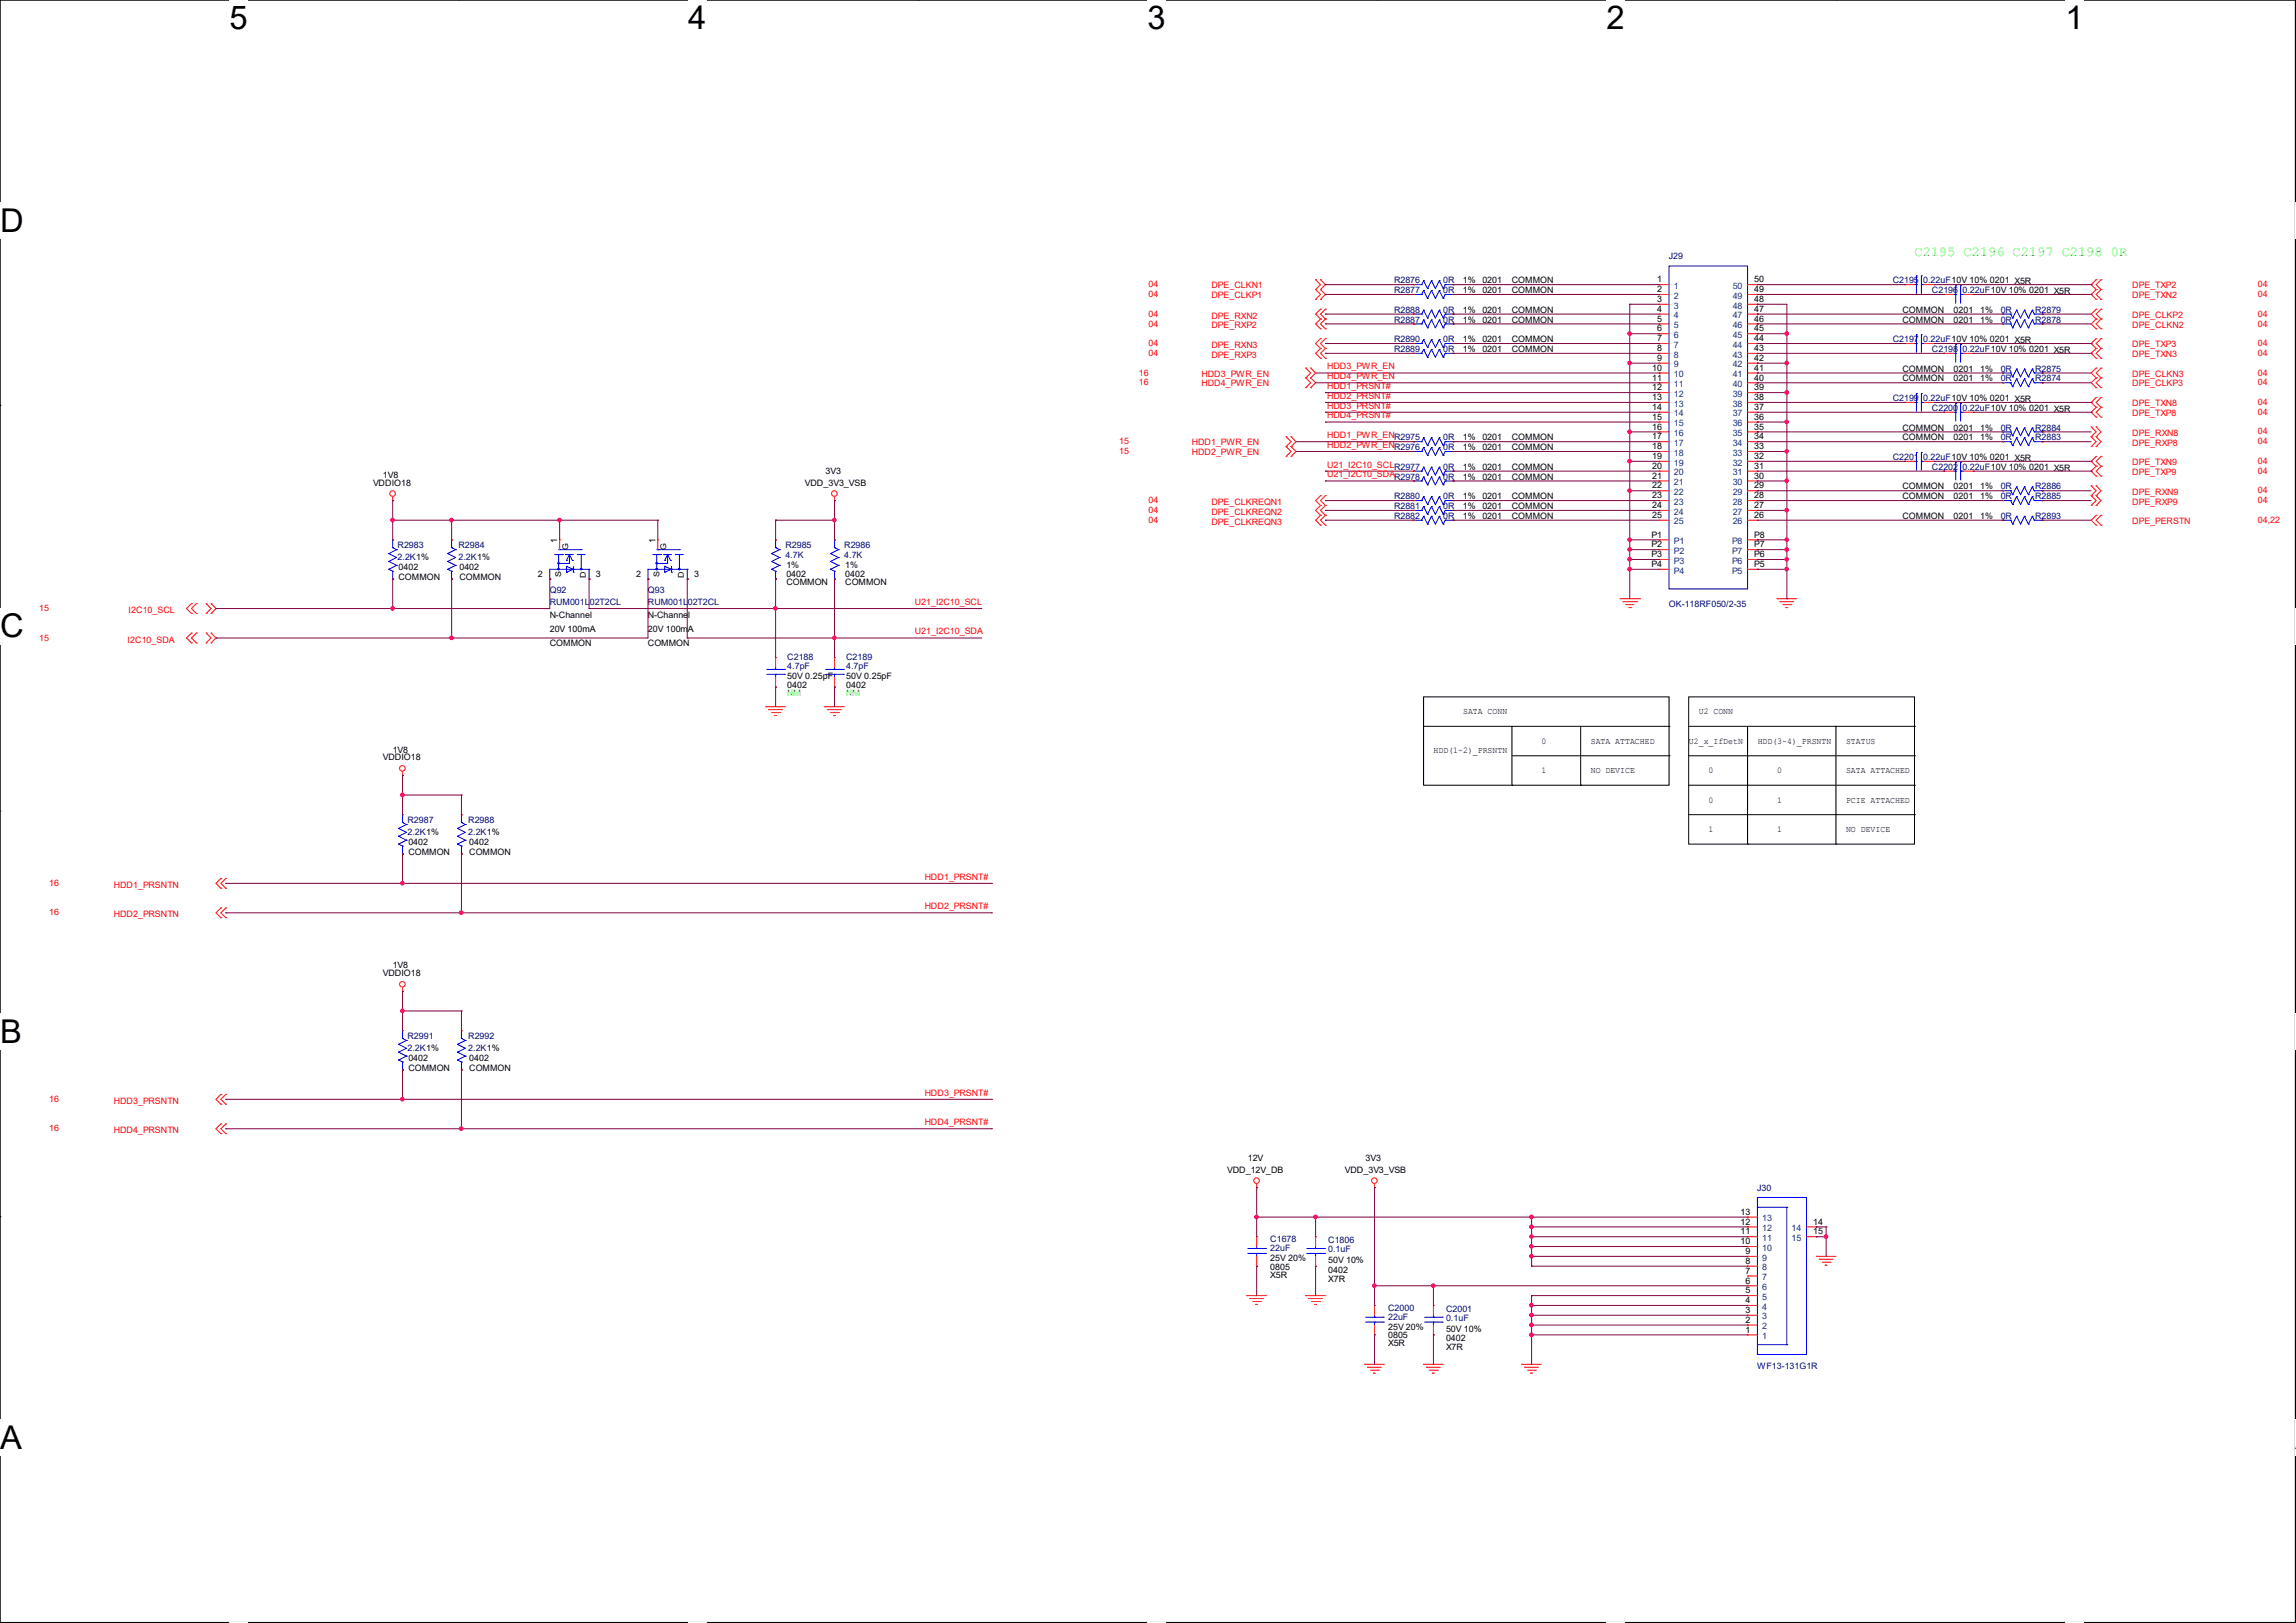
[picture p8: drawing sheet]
<svg xmlns="http://www.w3.org/2000/svg" width="297mm" height="210mm" viewBox="0 0 297 210" stroke-linecap="round" stroke-linejoin="round" font-family="sans-serif">
<defs><g id="words">
<g font-size="4.2">
<text x="29.7" y="3.8">5</text>
<text x="89" y="3.8">4</text>
<text x="148.4" y="3.8">3</text>
<text x="207.8" y="3.8">2</text>
<text x="267.2" y="3.8">1</text>
<text x="0" y="30">D</text>
<text x="0" y="82.5">C</text>
<text x="0" y="135">B</text>
<text x="0" y="187.5">A</text>
<text x="296.9" y="187.5">A</text>
</g>
<text font-size="1.8" fill="#0f0" x="247.6" y="33.1">C2195 C2196 C2197 C2198 0R</text>
<g font-size="1.1" fill="#000080">
<text x="215.9" y="33.5">J29</text>
<text x="180.3" y="40.5">R2888</text>
<text x="180.3" y="41.7">R2887</text>
<text x="180.3" y="36.7">R2876</text>
<text x="180.3" y="37.9">R2877</text>
<text x="186.7" y="40.5">0R</text>
<text x="186.7" y="41.7">0R</text>
<text x="186.7" y="36.7">0R</text>
<text x="186.7" y="37.9">0R</text>
<text x="244.8" y="36.7">C2195</text>
<text x="248.8" y="36.7">0.22uF10V 10% 0201 X5R</text>
<text x="249.9" y="37.9">C2196</text>
<text x="253.8" y="37.9">0.22uF10V 10% 0201 X5R</text>
<text x="258.8" y="40.5">0R</text>
<text x="258.8" y="41.7">0R</text>
<text x="263.2" y="40.5">R2879</text>
<text x="263.2" y="41.7">R2878</text>
<text x="180.3" y="44.3">R2890</text>
<text x="180.3" y="45.6">R2889</text>
<text x="186.7" y="44.3">0R</text>
<text x="186.7" y="45.6">0R</text>
<text x="244.8" y="44.3">C2197</text>
<text x="248.8" y="44.3">0.22uF10V 10% 0201 X5R</text>
<text x="249.9" y="45.6">C2198</text>
<text x="253.8" y="45.6">0.22uF10V 10% 0201 X5R</text>
<text x="244.8" y="51.9">C2199</text>
<text x="248.8" y="51.9">0.22uF10V 10% 0201 X5R</text>
<text x="249.9" y="53.2">C2200</text>
<text x="253.8" y="53.2">0.22uF10V 10% 0201 X5R</text>
<text x="258.8" y="48.1">0R</text>
<text x="258.8" y="49.4">0R</text>
<text x="263.2" y="48.1">R2875</text>
<text x="263.2" y="49.4">R2874</text>
<text x="180.3" y="58.3">R2976</text>
<text x="180.3" y="57">R2975</text>
<text x="186.7" y="58.3">0R</text>
<text x="186.7" y="57">0R</text>
<text x="244.8" y="59.5">C2201</text>
<text x="248.8" y="59.5">0.22uF10V 10% 0201 X5R</text>
<text x="258.8" y="55.7">0R</text>
<text x="258.8" y="57">0R</text>
<text x="263.2" y="55.7">R2884</text>
<text x="263.2" y="57">R2883</text>
<text x="180.3" y="62.1">R2978</text>
<text x="180.3" y="60.8">R2977</text>
<text x="180.3" y="64.6">R2880</text>
<text x="180.3" y="65.9">R2881</text>
<text x="186.7" y="62.1">0R</text>
<text x="186.7" y="60.8">0R</text>
<text x="186.7" y="64.6">0R</text>
<text x="186.7" y="65.9">0R</text>
<text x="249.9" y="60.8">C2202</text>
<text x="253.8" y="60.8">0.22uF10V 10% 0201 X5R</text>
<text x="258.8" y="63.3">0R</text>
<text x="258.8" y="64.6">0R</text>
<text x="263.2" y="63.3">R2886</text>
<text x="263.2" y="64.6">R2885</text>
<text x="51.4" y="71">R2983</text>
<text x="59.3" y="71">R2984</text>
<text x="101.6" y="71">R2985</text>
<text x="109.2" y="71">R2986</text>
<text x="180.3" y="67.1">R2882</text>
<text x="186.7" y="67.1">0R</text>
<text x="258.8" y="67.1">0R</text>
<text x="263.2" y="67.1">R2893</text>
<text x="51.4" y="72.5">2.2K1%</text>
<text x="59.3" y="72.5">2.2K1%</text>
<text x="71.1" y="76.8">Q92</text>
<text x="83.8" y="76.8">Q93</text>
<text x="101.6" y="72.2">4.7K</text>
<text x="109.2" y="72.2">4.7K</text>
<text x="71.1" y="78.3">RUM001L02T2CL</text>
<text x="83.8" y="78.3">RUM001L02T2CL</text>
<text x="215.9" y="78.6">OK-118RF050/2-35</text>
<text x="101.8" y="85.4">C2188</text>
<text x="101.8" y="86.6">4.7pF</text>
<text x="109.5" y="85.4">C2189</text>
<text x="109.5" y="86.6">4.7pF</text>
<text x="52.7" y="106.5">R2987</text>
<text x="60.6" y="106.5">R2988</text>
<text x="52.7" y="108">2.2K1%</text>
<text x="60.6" y="108">2.2K1%</text>
<text x="52.7" y="134.5">R2991</text>
<text x="52.7" y="136">2.2K1%</text>
<text x="60.6" y="134.5">R2992</text>
<text x="60.6" y="136">2.2K1%</text>
<text x="227.3" y="154.1">J30</text>
<text x="164.3" y="160.7">C1678</text>
<text x="164.3" y="161.9">22uF</text>
<text x="171.8" y="160.9">C1806</text>
<text x="171.8" y="162">0.1uF</text>
<text x="179.6" y="169.6">C2000</text>
<text x="179.6" y="170.8">22uF</text>
<text x="187.1" y="169.8">C2001</text>
<text x="187.1" y="170.9">0.1uF</text>
<text x="227.3" y="177.1">WF13-131G1R</text>
</g>
<g font-size="1.1" fill="#f00">
<text x="148.6" y="41">04</text>
<text x="148.6" y="38.4">04</text>
<text x="148.6" y="37.2">04</text>
<text x="156.7" y="41.2">DPE_RXN2</text>
<text x="156.7" y="38.6">DPE_CLKP1</text>
<text x="156.7" y="37.3">DPE_CLKN1</text>
<text x="275.8" y="37.3">DPE_TXP2</text>
<text x="275.8" y="38.6">DPE_TXN2</text>
<text x="275.8" y="41.1">DPE_CLKP2</text>
<text x="292.1" y="37.2">04</text>
<text x="292.1" y="38.4">04</text>
<text x="292.1" y="41">04</text>
<text x="148.6" y="42.2">04</text>
<text x="148.6" y="44.8">04</text>
<text x="148.6" y="46.1">04</text>
<text x="156.7" y="42.5">DPE_RXP2</text>
<text x="156.7" y="45">DPE_RXN3</text>
<text x="156.7" y="46.3">DPE_RXP3</text>
<text x="171.7" y="47.8">HDD3_PWR_EN</text>
<text x="275.8" y="44.9">DPE_TXP3</text>
<text x="275.8" y="46.2">DPE_TXN3</text>
<text x="275.8" y="42.4">DPE_CLKN2</text>
<text x="292.1" y="44.8">04</text>
<text x="292.1" y="46.1">04</text>
<text x="292.1" y="42.2">04</text>
<text x="147.3" y="48.6">16</text>
<text x="147.3" y="49.9">16</text>
<text x="155.4" y="48.7">HDD3_PWR_EN</text>
<text x="155.4" y="50">HDD4_PWR_EN</text>
<text x="171.7" y="49.1">HDD4_PWR_EN</text>
<text x="171.7" y="50.3">HDD1_PRSNT#</text>
<text x="171.7" y="51.6">HDD2_PRSNT#</text>
<text x="171.7" y="52.9">HDD3_PRSNT#</text>
<text x="275.8" y="53.8">DPE_TXP8</text>
<text x="275.8" y="52.5">DPE_TXN8</text>
<text x="275.8" y="48.7">DPE_CLKN3</text>
<text x="275.8" y="50">DPE_CLKP3</text>
<text x="292.1" y="53.7">04</text>
<text x="292.1" y="52.4">04</text>
<text x="292.1" y="48.6">04</text>
<text x="292.1" y="49.9">04</text>
<text x="144.8" y="57.5">15</text>
<text x="144.8" y="58.8">15</text>
<text x="154.2" y="57.6">HDD1_PWR_EN</text>
<text x="154.2" y="58.9">HDD2_PWR_EN</text>
<text x="171.7" y="54.1">HDD4_PRSNT#</text>
<text x="171.7" y="56.7">HDD1_PWR_EN</text>
<text x="171.7" y="58">HDD2_PWR_EN</text>
<text x="275.8" y="56.5">DPE_RXN8</text>
<text x="275.8" y="57.7">DPE_RXP8</text>
<text x="292.1" y="56.2">04</text>
<text x="292.1" y="57.5">04</text>
<text x="148.6" y="65.1">04</text>
<text x="156.7" y="65.4">DPE_CLKREQN1</text>
<text x="171.7" y="60.5">U21_I2C10_SCL</text>
<text x="171.7" y="61.8">U21_I2C10_SDA</text>
<text x="275.8" y="60.2">DPE_TXN9</text>
<text x="275.8" y="61.4">DPE_TXP9</text>
<text x="275.8" y="64.1">DPE_RXN9</text>
<text x="275.8" y="65.4">DPE_RXP9</text>
<text x="292.1" y="60">04</text>
<text x="292.1" y="61.3">04</text>
<text x="292.1" y="63.8">04</text>
<text x="292.1" y="65.1">04</text>
<text x="148.6" y="66.4">04</text>
<text x="148.6" y="67.6">04</text>
<text x="156.7" y="66.6">DPE_CLKREQN2</text>
<text x="156.7" y="67.9">DPE_CLKREQN3</text>
<text x="275.8" y="67.8">DPE_PERSTN</text>
<text x="292.1" y="67.6">04,22</text>
<text x="5.1" y="79.1">15</text>
<text x="5.1" y="82.9">15</text>
<text x="16.5" y="83.1">I2C10_SDA</text>
<text x="16.6" y="79.3">I2C10_SCL</text>
<text x="118.4" y="78.3">U21_I2C10_SCL</text>
<text x="118.4" y="82.1">U21_I2C10_SDA</text>
<text x="119.6" y="113.8">HDD1_PRSNT#</text>
<text x="6.3" y="114.6">16</text>
<text x="6.3" y="118.4">16</text>
<text x="14.7" y="114.9">HDD1_PRSNTN</text>
<text x="14.7" y="118.7">HDD2_PRSNTN</text>
<text x="119.6" y="117.6">HDD2_PRSNT#</text>
<text x="6.3" y="142.6">16</text>
<text x="14.7" y="142.8">HDD3_PRSNTN</text>
<text x="119.6" y="141.8">HDD3_PRSNT#</text>
<text x="6.3" y="146.4">16</text>
<text x="14.7" y="146.6">HDD4_PRSNTN</text>
<text x="119.6" y="145.6">HDD4_PRSNT#</text>
</g>
<g font-size="1.1">
<text x="189.2" y="40.5">1%</text>
<text x="189.2" y="41.7">1%</text>
<text x="189.2" y="36.7">1%</text>
<text x="189.2" y="37.9">1%</text>
<text x="191.8" y="40.5">0201</text>
<text x="191.8" y="41.7">0201</text>
<text x="191.8" y="36.7">0201</text>
<text x="191.8" y="37.9">0201</text>
<text x="195.6" y="40.5">COMMON</text>
<text x="195.6" y="41.7">COMMON</text>
<text x="195.6" y="36.7">COMMON</text>
<text x="195.6" y="37.9">COMMON</text>
<text x="214.4" y="36.5">1</text>
<text x="214.4" y="37.8">2</text>
<text x="214.4" y="39.1">3</text>
<text x="214.4" y="40.3">4</text>
<text x="214.4" y="41.6">5</text>
<text x="226.9" y="41.6">46</text>
<text x="226.9" y="40.3">47</text>
<text x="226.9" y="39.1">48</text>
<text x="226.9" y="37.8">49</text>
<text x="226.9" y="36.5">50</text>
<text x="246.1" y="40.5">COMMON</text>
<text x="246.1" y="41.7">COMMON</text>
<text x="252.7" y="40.5">0201</text>
<text x="252.7" y="41.7">0201</text>
<text x="256.1" y="40.5">1%</text>
<text x="256.1" y="41.7">1%</text>
<text x="189.2" y="44.3">1%</text>
<text x="189.2" y="45.6">1%</text>
<text x="191.8" y="44.3">0201</text>
<text x="191.8" y="45.6">0201</text>
<text x="195.6" y="44.3">COMMON</text>
<text x="195.6" y="45.6">COMMON</text>
<text x="213.7" y="48">10</text>
<text x="214.4" y="42.9">6</text>
<text x="214.4" y="44.2">7</text>
<text x="214.4" y="45.4">8</text>
<text x="214.4" y="46.7">9</text>
<text x="226.9" y="48">41</text>
<text x="226.9" y="46.7">42</text>
<text x="226.9" y="45.4">43</text>
<text x="226.9" y="44.2">44</text>
<text x="226.9" y="42.9">45</text>
<text x="213.7" y="49.2">11</text>
<text x="213.7" y="50.5">12</text>
<text x="213.7" y="51.8">13</text>
<text x="213.7" y="53">14</text>
<text x="226.9" y="53">37</text>
<text x="226.9" y="51.8">38</text>
<text x="226.9" y="50.5">39</text>
<text x="226.9" y="49.2">40</text>
<text x="246.1" y="48.1">COMMON</text>
<text x="246.1" y="49.4">COMMON</text>
<text x="252.7" y="48.1">0201</text>
<text x="252.7" y="49.4">0201</text>
<text x="256.1" y="48.1">1%</text>
<text x="256.1" y="49.4">1%</text>
<text x="189.2" y="58.3">1%</text>
<text x="189.2" y="57">1%</text>
<text x="191.8" y="58.3">0201</text>
<text x="191.8" y="57">0201</text>
<text x="195.6" y="58.3">COMMON</text>
<text x="195.6" y="57">COMMON</text>
<text x="213.7" y="54.3">15</text>
<text x="213.7" y="55.6">16</text>
<text x="213.7" y="56.9">17</text>
<text x="213.7" y="58.1">18</text>
<text x="213.7" y="59.4">19</text>
<text x="226.9" y="59.4">32</text>
<text x="226.9" y="58.1">33</text>
<text x="226.9" y="56.9">34</text>
<text x="226.9" y="55.6">35</text>
<text x="226.9" y="54.3">36</text>
<text x="246.1" y="55.7">COMMON</text>
<text x="246.1" y="57">COMMON</text>
<text x="252.7" y="55.7">0201</text>
<text x="252.7" y="57">0201</text>
<text x="256.1" y="55.7">1%</text>
<text x="256.1" y="57">1%</text>
<text x="48.3" y="62.8">VDDIO18</text>
<text x="49.5" y="61.8">1V8</text>
<text x="104.1" y="62.8">VDD_3V3_VSB</text>
<text x="106.8" y="61.3">3V3</text>
<text x="189.2" y="62.1">1%</text>
<text x="189.2" y="60.8">1%</text>
<text x="189.2" y="64.6">1%</text>
<text x="189.2" y="65.9">1%</text>
<text x="191.8" y="62.1">0201</text>
<text x="191.8" y="60.8">0201</text>
<text x="191.8" y="64.6">0201</text>
<text x="191.8" y="65.9">0201</text>
<text x="195.6" y="62.1">COMMON</text>
<text x="195.6" y="60.8">COMMON</text>
<text x="195.6" y="64.6">COMMON</text>
<text x="195.6" y="65.9">COMMON</text>
<text x="213.7" y="60.7">20</text>
<text x="213.7" y="61.9">21</text>
<text x="213.7" y="63.2">22</text>
<text x="213.7" y="64.5">23</text>
<text x="213.7" y="65.7">24</text>
<text x="226.9" y="65.7">27</text>
<text x="226.9" y="64.5">28</text>
<text x="226.9" y="63.2">29</text>
<text x="226.9" y="61.9">30</text>
<text x="226.9" y="60.7">31</text>
<text x="246.1" y="63.3">COMMON</text>
<text x="246.1" y="64.6">COMMON</text>
<text x="252.7" y="63.3">0201</text>
<text x="252.7" y="64.6">0201</text>
<text x="256.1" y="63.3">1%</text>
<text x="256.1" y="64.6">1%</text>
<text x="72.1" y="70.2" transform="rotate(-90 72.1 70.2)">1</text>
<text x="84.8" y="70.2" transform="rotate(-90 84.8 70.2)">1</text>
<text x="189.2" y="67.1">1%</text>
<text x="191.8" y="67.1">0201</text>
<text x="195.6" y="67.1">COMMON</text>
<text x="213.6" y="69.6">P1</text>
<text x="213.6" y="70.8">P2</text>
<text x="213.7" y="67">25</text>
<text x="226.9" y="67">26</text>
<text x="226.9" y="70.8">P7</text>
<text x="226.9" y="69.6">P8</text>
<text x="246.1" y="67.1">COMMON</text>
<text x="252.7" y="67.1">0201</text>
<text x="256.1" y="67.1">1%</text>
<text x="51.6" y="73.7">0402</text>
<text x="51.6" y="75">COMMON</text>
<text x="59.4" y="73.7">0402</text>
<text x="59.4" y="75">COMMON</text>
<text x="69.6" y="74.6">2</text>
<text x="77.1" y="74.6">3</text>
<text x="82.3" y="74.6">2</text>
<text x="89.8" y="74.6">3</text>
<text x="101.7" y="73.5">1%</text>
<text x="101.7" y="74.6">0402</text>
<text x="101.7" y="75.6">COMMON</text>
<text x="109.3" y="73.5">1%</text>
<text x="109.3" y="74.6">0402</text>
<text x="109.3" y="75.6">COMMON</text>
<text x="213.6" y="72.1">P3</text>
<text x="213.6" y="73.4">P4</text>
<text x="226.9" y="73.4">P5</text>
<text x="226.9" y="72.1">P6</text>
<text x="71.1" y="80">N-Channel</text>
<text x="71.1" y="81.7">20V 100mA</text>
<text x="71.1" y="83.5">COMMON</text>
<text x="83.8" y="80">N-Channel</text>
<text x="83.8" y="81.7">20V 100mA</text>
<text x="83.8" y="83.5">COMMON</text>
<text x="101.8" y="87.8">50V 0.25pF</text>
<text x="101.8" y="89">0402</text>
<text x="109.5" y="87.8">50V 0.25pF</text>
<text x="109.5" y="89">0402</text>
<text x="189.3" y="92.4">SATA CONN</text>
<text x="219.7" y="92.4">U2 CONN</text>
<text x="49.5" y="98.4">VDDIO18</text>
<text x="50.8" y="97.4">1V8</text>
<text x="185.5" y="97.5">HDD(1~2)_PRSNTN</text>
<text x="199.4" y="100">1</text>
<text x="199.4" y="96.2">0</text>
<text x="205.8" y="100">NO DEVICE</text>
<text x="205.8" y="96.2">SATA ATTACHED</text>
<text x="218.5" y="96.2">U2_x_IfDetN</text>
<text x="221" y="100">0</text>
<text x="227.4" y="96.2">HDD(3~4)_PRSNTN</text>
<text x="229.9" y="100">0</text>
<text x="238.8" y="100">SATA ATTACHED</text>
<text x="238.8" y="96.2">STATUS</text>
<text x="221" y="107.7">1</text>
<text x="221" y="103.8">0</text>
<text x="229.9" y="107.7">1</text>
<text x="229.9" y="103.8">1</text>
<text x="238.8" y="107.7">NO DEVICE</text>
<text x="238.8" y="103.8">PCIE ATTACHED</text>
<text x="52.8" y="109.3">0402</text>
<text x="52.8" y="110.6">COMMON</text>
<text x="60.7" y="109.3">0402</text>
<text x="60.7" y="110.6">COMMON</text>
<text x="50.8" y="125.3">1V8</text>
<text x="49.5" y="126.3">VDDIO18</text>
<text x="52.8" y="137.2">0402</text>
<text x="60.7" y="137.2">0402</text>
<text x="52.8" y="138.5">COMMON</text>
<text x="60.7" y="138.5">COMMON</text>
<text x="158.7" y="151.7">VDD_12V_DB</text>
<text x="161.4" y="150.2">12V</text>
<text x="174" y="151.7">VDD_3V3_VSB</text>
<text x="176.6" y="150.2">3V3</text>
<text x="225.1" y="161">10</text>
<text x="225.1" y="159.7">11</text>
<text x="225.1" y="158.5">12</text>
<text x="225.1" y="157.2">13</text>
<text x="234.5" y="158.5">14</text>
<text x="234.5" y="159.7">15</text>
<text x="164.3" y="163.2">25V 20%</text>
<text x="164.3" y="164.3">0805</text>
<text x="164.3" y="165.3">X5R</text>
<text x="171.8" y="163.4">50V 10%</text>
<text x="171.8" y="164.7">0402</text>
<text x="171.8" y="165.8">X7R</text>
<text x="225.8" y="167.3">5</text>
<text x="225.8" y="166.1">6</text>
<text x="225.8" y="164.8">7</text>
<text x="225.8" y="163.5">8</text>
<text x="225.8" y="162.3">9</text>
<text x="179.6" y="172">25V 20%</text>
<text x="179.6" y="173.2">0805</text>
<text x="187.1" y="172.3">50V 10%</text>
<text x="187.1" y="173.6">0402</text>
<text x="225.8" y="172.4">1</text>
<text x="225.8" y="171.2">2</text>
<text x="225.8" y="169.9">3</text>
<text x="225.8" y="168.6">4</text>
<text x="179.6" y="174.2">X5R</text>
<text x="187.1" y="174.7">X7R</text>
</g>
<g font-size="1.1" fill="#004080">
<text x="216.5" y="37.4">1</text>
<text x="216.5" y="38.7">2</text>
<text x="216.5" y="39.9">3</text>
<text x="216.5" y="41.2">4</text>
<text x="224.1" y="41.2">47</text>
<text x="224.1" y="39.9">48</text>
<text x="224.1" y="38.7">49</text>
<text x="224.1" y="37.4">50</text>
<text x="216.5" y="42.5">5</text>
<text x="216.5" y="43.7">6</text>
<text x="216.5" y="45">7</text>
<text x="216.5" y="46.3">8</text>
<text x="216.5" y="47.5">9</text>
<text x="224.1" y="47.5">42</text>
<text x="224.1" y="46.3">43</text>
<text x="224.1" y="45">44</text>
<text x="224.1" y="43.7">45</text>
<text x="224.1" y="42.5">46</text>
<text x="216.5" y="48.8">10</text>
<text x="216.5" y="50.1">11</text>
<text x="216.5" y="51.4">12</text>
<text x="216.5" y="52.6">13</text>
<text x="216.5" y="53.9">14</text>
<text x="224.1" y="53.9">37</text>
<text x="224.1" y="52.6">38</text>
<text x="224.1" y="51.4">39</text>
<text x="224.1" y="50.1">40</text>
<text x="224.1" y="48.8">41</text>
<text x="216.5" y="55.2">15</text>
<text x="216.5" y="56.4">16</text>
<text x="216.5" y="57.7">17</text>
<text x="216.5" y="59">18</text>
<text x="224.1" y="59">33</text>
<text x="224.1" y="57.7">34</text>
<text x="224.1" y="56.4">35</text>
<text x="224.1" y="55.2">36</text>
<text x="216.5" y="60.2">19</text>
<text x="216.5" y="61.5">20</text>
<text x="216.5" y="62.8">21</text>
<text x="216.5" y="64.1">22</text>
<text x="216.5" y="65.3">23</text>
<text x="224.1" y="65.3">28</text>
<text x="224.1" y="64.1">29</text>
<text x="224.1" y="62.8">30</text>
<text x="224.1" y="61.5">31</text>
<text x="224.1" y="60.2">32</text>
<text x="216.5" y="66.6">24</text>
<text x="216.5" y="67.9">25</text>
<text x="216.5" y="70.4">P1</text>
<text x="216.5" y="71.7">P2</text>
<text x="224" y="71.7">P7</text>
<text x="224" y="70.4">P8</text>
<text x="224.1" y="67.9">26</text>
<text x="224.1" y="66.6">27</text>
<text x="216.5" y="72.9">P3</text>
<text x="216.5" y="74.2">P4</text>
<text x="224" y="74.2">P5</text>
<text x="224" y="72.9">P6</text>
<text x="227.9" y="161.8">10</text>
<text x="227.9" y="160.6">11</text>
<text x="227.9" y="159.3">12</text>
<text x="227.9" y="158">13</text>
<text x="231.8" y="159.3">14</text>
<text x="231.8" y="160.6">15</text>
<text x="227.9" y="166.9">6</text>
<text x="227.9" y="165.7">7</text>
<text x="227.9" y="164.4">8</text>
<text x="227.9" y="163.1">9</text>
<text x="227.9" y="173.3">1</text>
<text x="227.9" y="172">2</text>
<text x="227.9" y="170.7">3</text>
<text x="227.9" y="169.5">4</text>
<text x="227.9" y="168.2">5</text>
</g>
<g font-size="1.1" fill="#0f0">
<text x="101.8" y="90">NM</text>
<text x="109.5" y="90">NM</text>
</g>
<g font-size="1">
<text x="73.5" y="71.1" transform="rotate(-90 73.5 71.1)">G</text>
<text x="86.2" y="71.1" transform="rotate(-90 86.2 71.1)">G</text>
<text x="72.6" y="74.7" transform="rotate(-90 72.6 74.7)">S</text>
<text x="75.8" y="74.8" transform="rotate(-90 75.8 74.8)">D</text>
<text x="85.3" y="74.7" transform="rotate(-90 85.3 74.7)">S</text>
<text x="88.5" y="74.8" transform="rotate(-90 88.5 74.8)">D</text>
</g>
</g></defs>
<path d="M0 0h296.9v209.9h-296.9z" fill="none" stroke="#000" stroke-width=".13"/>
<g fill="#fff">
<path d="M29.7 0h2.3v4.7h-2.3z"/>
<path d="M29.7 209.9h2.3v.1h-2.3z"/>
</g>
<path d="M59.4 0h.1M59.4 209.9h.1" fill="none" stroke="#000" stroke-width=".13"/>
<g fill="#fff">
<path d="M89 0h2.4v4.7h-2.4z"/>
<path d="M89 209.9h2.4v.1h-2.4z"/>
</g>
<path d="M118.7 0h.1M118.7 209.9h.1" fill="none" stroke="#000" stroke-width=".13"/>
<g fill="#fff">
<path d="M148.4 0h2.4v4.7h-2.4z"/>
<path d="M148.4 209.9h2.4v.1h-2.4z"/>
</g>
<path d="M178.1 0h.1M178.1 209.9h.1" fill="none" stroke="#000" stroke-width=".13"/>
<g fill="#fff">
<path d="M207.8 0h2.4v4.7h-2.4z"/>
<path d="M207.8 209.9h2.4v.1h-2.4z"/>
</g>
<path d="M237.5 0h.1M237.5 209.9h.1" fill="none" stroke="#000" stroke-width=".13"/>
<g fill="#fff">
<path d="M267.2 0h2.4v4.7h-2.4z"/>
<path d="M267.2 209.9h2.4v.1h-2.4z"/>
<path d="M0 26.2h3v4.7h-3z"/>
<path d="M296.9 26.2h.1v4.7h-.1z"/>
<path d="M0 78.7h3v4.7h-3z"/>
<path d="M296.9 78.7h.1v4.7h-.1z"/>
</g>
<path d="M0 52.5h.1M296.9 52.5h.1" fill="none" stroke="#000" stroke-width=".13"/>
<g fill="#fff">
<path d="M0 131.1h2.8v4.8h-2.8z"/>
<path d="M296.9 131.1h.1v4.8h-.1z"/>
</g>
<path d="M0 104.9h.1M296.9 104.9h.1" fill="none" stroke="#000" stroke-width=".13"/>
<g fill="#fff">
<path d="M-.1 183.6h2.9v4.8h-2.9z"/>
<path d="M296.8 183.6h.2v4.8h-.2z"/>
</g>
<g fill="none" stroke="#000" stroke-width=".13">
<path d="M184.1 90.2h31.8v11.4h-31.8zM184.1 94h31.8M195.6 94v7.6M195.6 97.8h20.3M204.5 94v7.6M215.9 94h.1M215.9 97.8h.1M218.4 90.2h29.2v19h-29.2zM218.4 94h29.2M218.4 97.8h29.2M226.1 94v15.2M237.5 94v15.2"/>
<path d="M247.6 94h.1M247.6 97.8h.1M195.6 101.6h.1M204.5 101.6h.1M218.4 101.6h29.2M218.4 105.4h29.2M226.1 109.2h.1M237.5 109.2h.1M247.6 101.6h.1M247.6 105.4h.1M0 157.4h.1M296.9 157.4h.1"/>
</g>
<g fill="none" stroke="#f00" stroke-width=".13">
<path d="M170.2 38.7h.1M170.2 37.5h.1M170.2 36.2h.1M170.2 37.5l.6 .6-.6 .6M170.2 36.2l.6 .6-.6 .7M170.8 37.5h.1M170.8 38.7h.1M170.8 36.2h.1M170.8 37.5l.6 .6-.6 .6M170.8 36.2l.6 .6-.6 .7M182.9 36.8h.1M182.9 38.1h.1"/>
<path d="M188 36.8h.1M188 38.1h.1M214.6 36.8h.1M214.6 38.1h.1M214.6 39.4h.1M214.6 38.1h1.3M214.6 36.8h1.3M214.6 39.4h1.3M226.1 38.1h1.2M226.1 36.8h1.2M226.1 39.4h1.2M227.3 39.4h.1"/>
<path d="M227.3 38.1h.1M227.3 36.8h.1M246.4 36.8h.1M246.4 36.8h1.2M248.9 36.8h1.3M250.2 36.8h.1M251.5 38.1h.1M251.5 38.1h1.2M254 38.1h1.3M255.3 38.1h.1M271.1 36.2h.1M271.1 37.5h.1"/>
<path d="M271.1 38.7h.1M271.1 36.2l-.6 .6 .6 .7M271.1 37.5l-.6 .6 .6 .6M271.8 37.5h.1M271.8 36.2h.1M271.8 38.7h.1M271.8 36.2l-.7 .6 .7 .7M271.8 37.5l-.7 .6 .7 .6M166.4 57.8h.1M166.4 56.5h.1M166.4 59.1h.1M166.4 56.5l.6 .6-.6 .7"/>
<path d="M166.4 57.8l.6 .6-.6 .7M167 56.5h.1M167 57.8h.1M167 59.1h.1M167 56.5l.6 .6-.6 .7M167 57.8l.6 .6-.6 .7M168.9 48.9h.1M168.9 47.6h.1M168.9 50.2h.1M168.9 47.6l.6 .7-.6 .6M168.9 48.9l.6 .6-.6 .7M169.5 47.6h.1"/>
<path d="M169.5 48.9h.1M169.5 50.2h.1M169.5 47.6l.7 .7-.7 .6M169.5 48.9l.7 .6-.7 .7M170.8 41.3h.1M170.8 40h.1M170.8 42.5h.1M170.8 45.1h.1M170.8 43.8h.1M170.8 46.4h.1M170.8 40l-.6 .6 .6 .7M170.8 41.3l-.6 .6 .6 .6"/>
<path d="M170.8 43.8l-.6 .6 .6 .7M170.8 45.1l-.6 .6 .6 .7M171.4 41.3h.1M171.4 40h.1M171.4 42.5h.1M171.4 45.1h.1M171.4 43.8h.1M171.4 46.4h.1M171.4 40l-.6 .6 .6 .7M171.4 41.3l-.6 .6 .6 .6M171.4 43.8l-.6 .6 .6 .7M171.4 45.1l-.6 .6 .6 .7"/>
<path d="M182.9 40.6h.1M182.9 41.9h.1M182.9 44.4h.1M182.9 45.7h.1M182.9 58.4h.1M182.9 57.1h.1M188 40.6h.1M188 41.9h.1M188 44.4h.1M188 45.7h.1M188 58.4h.1M188 57.1h.1"/>
<path d="M214.6 40.6h.1M214.6 41.9h.1M214.6 43.2h.1M214.6 44.4h.1M214.6 45.7h.1M214.6 47h.1M214.6 48.3h.1M214.6 49.5h.1M214.6 50.8h.1M214.6 52.1h.1M214.6 53.3h.1M214.6 54.6h.1"/>
<path d="M214.6 55.9h.1M214.6 57.1h.1M214.6 58.4h.1M214.6 59.7h.1M214.6 40.6h1.3M214.6 41.9h1.3M214.6 43.2h1.3M214.6 44.4h1.3M214.6 45.7h1.3M214.6 47h1.3M214.6 48.3h1.3M214.6 49.5h1.3"/>
<path d="M214.6 50.8h1.3M214.6 52.1h1.3M214.6 53.3h1.3M214.6 54.6h1.3M214.6 55.9h1.3M214.6 57.1h1.3M214.6 58.4h1.3M214.6 59.7h1.3M226.1 40.6h1.2M226.1 41.9h1.2M226.1 43.2h1.2M226.1 44.4h1.2"/>
<path d="M226.1 45.7h1.2M226.1 47h1.2M226.1 48.3h1.2M226.1 49.5h1.2M226.1 50.8h1.2M226.1 52.1h1.2M226.1 53.3h1.2M226.1 54.6h1.2M226.1 55.9h1.2M226.1 57.1h1.2M226.1 58.4h1.2M226.1 59.7h1.2"/>
<path d="M227.3 59.7h.1M227.3 58.4h.1M227.3 57.1h.1M227.3 55.9h.1M227.3 54.6h.1M227.3 53.3h.1M227.3 52.1h.1M227.3 50.8h.1M227.3 49.5h.1M227.3 48.3h.1M227.3 47h.1M227.3 45.7h.1"/>
<path d="M227.3 44.4h.1M227.3 43.2h.1M227.3 41.9h.1M227.3 40.6h.1M246.4 44.4h.1M246.4 52.1h.1M246.4 59.7h.1M246.4 44.4h1.2M246.4 52.1h1.2M246.4 59.7h1.2M248.9 44.4h1.3M248.9 52.1h1.3"/>
<path d="M248.9 59.7h1.3M250.2 44.4h.1M250.2 52.1h.1M250.2 59.7h.1M251.5 45.7h.1M251.5 53.3h.1M251.5 45.7h1.2M251.5 53.3h1.2M254 45.7h1.3M254 53.3h1.3M255.3 45.7h.1M255.3 53.3h.1"/>
<path d="M259.1 48.3h.1M259.1 49.5h.1M259.1 55.9h.1M259.1 40.6h.1M259.1 41.9h.1M259.1 57.1h.1M264.2 48.3h.1M264.2 49.5h.1M264.2 55.9h.1M264.2 40.6h.1M264.2 41.9h.1M264.2 57.1h.1"/>
<path d="M270.5 56.5h.1M270.5 55.2h.1M270.5 57.8h.1M270.5 55.2l.6 .7-.6 .6M270.5 56.5l.6 .6-.6 .7M271.1 52.7h.1M271.1 54h.1M271.1 51.4h.1M271.1 56.5h.1M271.1 55.2h.1M271.1 57.8h.1M271.1 43.8h.1"/>
<path d="M271.1 45.1h.1M271.1 46.4h.1M271.1 47.6h.1M271.1 48.9h.1M271.1 50.2h.1M271.1 59.1h.1M271.1 41.3h.1M271.1 42.5h.1M271.1 40h.1M271.1 52.7l-.6 .6 .6 .7M271.1 51.4l-.6 .7 .6 .6M271.1 55.2l.7 .7-.7 .6"/>
<path d="M271.1 56.5l.7 .6-.7 .7M271.1 43.8l-.6 .6 .6 .7M271.1 45.1l-.6 .6 .6 .7M271.1 47.6l-.6 .7 .6 .6M271.1 48.9l-.6 .6 .6 .7M271.1 59.1l-.6 .6 .6 .6M271.1 41.3l-.6 .6 .6 .6M271.1 40l-.6 .6 .6 .7M271.8 54h.1M271.8 52.7h.1M271.8 51.4h.1M271.8 45.1h.1"/>
<path d="M271.8 43.8h.1M271.8 46.4h.1M271.8 48.9h.1M271.8 47.6h.1M271.8 50.2h.1M271.8 59.1h.1M271.8 42.5h.1M271.8 41.3h.1M271.8 40h.1M271.8 52.7l-.7 .6 .7 .7M271.8 51.4l-.7 .7 .7 .6M271.8 43.8l-.7 .6 .7 .7"/>
<path d="M271.8 45.1l-.7 .6 .7 .7M271.8 47.6l-.7 .7 .7 .6M271.8 48.9l-.7 .6 .7 .7M271.8 59.1l-.7 .6 .7 .6M271.8 41.3l-.7 .6 .7 .6M271.8 40l-.7 .6 .7 .7M24.8 79.4h.1M24.8 78.1h.1M24.8 78.1l-.7 .6 .7 .7M25.4 79.4h.1M25.4 78.1h.1M25.4 78.1l-.6 .6 .6 .7"/>
<path d="M26.7 79.4h.1M26.7 78.1h.1M26.7 78.1l.6 .6-.6 .7M27.3 78.1h.1M27.3 79.4h.1M27.3 78.1l.6 .6-.6 .7M50.8 64.8h.1M50.8 74.9h.1M50.8 69.8h.1M50.8 64.3v.5M58.4 74.9h.1M58.4 69.8h.1"/>
<path d="M71.1 74.9h.1M72.4 69.8h.1M72.4 69.8v1.3M76.2 74.9h.1M83.8 74.9h.1M85.1 69.8h.1M85.1 69.8v1.3M88.9 74.9h.1M100.3 69.8h.1M100.3 74.9h.1M107.9 64.8h.1M107.9 69.8h.1"/>
<path d="M107.9 74.9h.1M107.9 64.3v.5M170.8 65.4h.1M170.8 64.1h.1M170.8 66.7h.1M170.8 67.9h.1M170.8 64.1l-.6 .7 .6 .6M170.8 65.4l-.6 .6 .6 .7M170.8 66.7l-.6 .6 .6 .6M171.4 65.4h.1M171.4 64.1h.1M171.4 66.7h.1"/>
<path d="M171.4 67.9h.1M171.4 64.1l-.6 .7 .6 .6M171.4 65.4l-.6 .6 .6 .7M171.4 66.7l-.6 .6 .6 .6M182.9 62.2h.1M182.9 61h.1M182.9 64.8h.1M182.9 66h.1M182.9 67.3h.1M188 62.2h.1M188 61h.1M188 64.8h.1"/>
<path d="M188 66h.1M188 67.3h.1M209.5 77.5h2.6M209.9 77.9h1.8M210.3 78.2h.1M210.3 78.2h1M210.7 78.6h.2M210.9 78.6h.1M211.7 77.9h.1M212.1 77.5h.1M214.6 61h.1M214.6 62.2h.1"/>
<path d="M214.6 63.5h.1M214.6 64.8h.1M214.6 66h.1M214.6 67.3h.1M214.6 69.8h.1M214.6 71.1h.1M214.6 72.4h.1M214.6 73.7h.1M214.6 61h1.3M214.6 62.2h1.3M214.6 63.5h1.3M214.6 64.8h1.3"/>
<path d="M214.6 66h1.3M214.6 67.3h1.3M214.6 69.8h1.3M214.6 71.1h1.3M214.6 72.4h1.3M214.6 73.7h1.3M226.1 61h1.2M226.1 62.2h1.2M226.1 63.5h1.2M226.1 64.8h1.2M226.1 66h1.2M226.1 67.3h1.2"/>
<path d="M226.1 69.8h1.2M226.1 71.1h1.2M226.1 72.4h1.2M226.1 73.7h1.2M227.3 67.3h.1M227.3 66h.1M227.3 64.8h.1M227.3 63.5h.1M227.3 62.2h.1M227.3 61h.1M227.3 73.7h.1M227.3 72.4h.1"/>
<path d="M227.3 71.1h.1M227.3 69.8h.1M229.9 77.5h.1M229.9 77.5h2.5M230.3 77.9h.1M230.3 77.9h1.7M230.6 78.2h1M231 78.6h.1M231 78.6h.3M231.6 78.2h.1M251.5 61h.1M251.5 61h1.2"/>
<path d="M254 61h1.3M255.3 61h.1M259.1 67.3h.1M259.1 63.5h.1M259.1 64.8h.1M264.2 67.3h.1M264.2 63.5h.1M264.2 64.8h.1M270.5 64.1h.1M270.5 62.9h.1M270.5 65.4h.1M270.5 62.9l.6 .6-.6 .6"/>
<path d="M270.5 64.1l.6 .7-.6 .6M271.1 60.3h.1M271.1 61.6h.1M271.1 64.1h.1M271.1 62.9h.1M271.1 65.4h.1M271.1 66.7h.1M271.1 67.9h.1M271.1 60.3l-.6 .7 .6 .6M271.1 62.9l.7 .6-.7 .6M271.1 64.1l.7 .7-.7 .6M271.1 66.7l-.6 .6 .6 .6"/>
<path d="M271.8 60.3h.1M271.8 61.6h.1M271.8 67.9h.1M271.8 66.7h.1M271.8 60.3l-.7 .7 .7 .6M271.8 66.7l-.7 .6 .7 .6M24.8 83.2h.1M24.8 81.9h.1M24.8 81.9l-.7 .6 .7 .7M25.4 83.2h.1M25.4 81.9h.1M25.4 81.9l-.6 .6 .6 .7"/>
<path d="M26.7 83.2h.1M26.7 81.9h.1M26.7 81.9l.6 .6-.6 .7M27.3 81.9h.1M27.3 83.2h.1M27.3 81.9l.6 .6-.6 .7M52.1 99.8v.5M99.1 91.4h.1M99.1 91.4h2.5M99.4 91.8h.1M99.4 91.8h1.8M99.8 92.2h1"/>
<path d="M100.2 92.6h.1M100.2 92.6h.3M100.3 85.1h.1M100.3 88.9h.1M100.3 85.1v1.3M100.3 87.6v1.3M100.8 92.2h.1M106.7 91.4h.1M106.7 91.4h2.5M107.1 91.8h.1M107.1 91.8h1.7M107.4 92.2h1.1"/>
<path d="M107.8 92.6h.1M107.8 92.6h.3M107.9 85.1h.1M107.9 88.9h.1M107.9 85.1v1.3M107.9 87.6v1.3M108.5 92.2h.1M28.6 114.9h.1M28.6 113.7h.1M28.6 118.7h.1M28.6 117.5h.1M28.6 113.7l-.7 .6 .7 .6"/>
<path d="M28.6 117.5l-.7 .6 .7 .6M29.2 114.9h.1M29.2 113.7h.1M29.2 118.7h.1M29.2 117.5h.1M29.2 113.7l-.6 .6 .6 .6M29.2 117.5l-.6 .6 .6 .6M52.1 100.3h.1M52.1 110.5h.1M52.1 105.4h.1M59.7 110.5h.1M59.7 105.4h.1"/>
<path d="M52.1 128.3h.1M52.1 138.4h.1M52.1 133.3h.1M52.1 127.8v.5M59.7 138.4h.1M59.7 133.3h.1M28.6 142.9h.1M28.6 141.6h.1M28.6 146.7h.1M28.6 145.4h.1M28.6 141.6l-.7 .6 .7 .7M28.6 145.4l-.7 .6 .7 .7"/>
<path d="M29.2 142.9h.1M29.2 141.6h.1M29.2 146.7h.1M29.2 145.4h.1M29.2 141.6l-.6 .6 .6 .7M29.2 145.4l-.6 .6 .6 .7M162.6 153.7h.1M162.6 153.2v.5M177.8 153.7h.1M177.8 153.2v.5M226.1 158.7h.1M226.1 157.5h.1"/>
<path d="M226.1 158.7h1.2M226.1 157.5h1.2M233.7 158.7h1.2M234.9 158.7h.1M161.3 167.6h.1M161.3 167.6h2.5M161.7 168h.1M161.7 168h1.7M162.1 168.4h1M162.4 168.8h.1M162.4 168.8h.3M162.6 160h.1"/>
<path d="M162.6 163.8h.1M162.6 160v1.3M162.6 162.6v1.2M163.1 168.4h.1M168.9 167.6h.1M168.9 167.6h2.5M169.3 168h.1M169.3 168h1.8M169.7 168.4h1M170.1 168.8h.1M170.1 168.8h.2M170.2 160h.1"/>
<path d="M170.2 163.8h.1M170.2 160v1.3M170.2 162.6v1.2M170.7 168.4h.1M176.5 176.5h.1M176.5 176.5h2.6M176.9 176.9h.1M176.9 176.9h1.8M177.3 177.3h1M177.7 177.7h.1M177.7 177.7h.2M177.8 168.9h.1"/>
<path d="M177.8 172.7h.1M177.8 168.9v1.3M177.8 171.4v1.3M178.3 177.3h.1M184.1 176.5h.1M184.1 176.5h2.6M184.5 176.9h.1M184.5 176.9h1.8M184.9 177.3h1M185.3 177.7h.1M185.3 177.7h.2M185.4 168.9h.1"/>
<path d="M185.4 172.7h.1M185.4 168.9v1.3M185.4 171.4v1.3M185.9 177.3h.1M196.8 176.5h.1M196.8 176.5h2.6M197.2 176.9h.1M197.2 176.9h1.8M197.6 177.3h1M198 177.7h.1M198 177.7h.2M198.6 177.3h.1"/>
<path d="M226.1 172.7h.1M226.1 171.4h.1M226.1 170.2h.1M226.1 168.9h.1M226.1 167.6h.1M226.1 166.4h.1M226.1 165.1h.1M226.1 163.8h.1M226.1 162.6h.1M226.1 161.3h.1M226.1 160h.1M226.1 167.6h1.2"/>
<path d="M226.1 162.6h1.2M226.1 160h1.2M226.1 172.7h1.2M226.1 171.4h1.2M226.1 170.2h1.2M226.1 168.9h1.2M226.1 166.4h1.2M226.1 165.1h1.2M226.1 163.8h1.2M226.1 161.3h1.2M233.7 160h1.2M234.9 162.6h.1"/>
<path d="M234.9 160h.1M234.9 162.6h2.6M235.3 162.9h.1M235.3 162.9h1.8M235.7 163.3h1M236.1 163.7h.1M236.1 163.7h.2M236.7 163.3h.1"/>
<circle cx="50.8" cy="63.9" r=".36"/>
<circle cx="107.9" cy="63.9" r=".36"/>
<circle cx="52" cy="99.4" r=".36"/>
<circle cx="52" cy="127.4" r=".36"/>
<circle cx="162.5" cy="152.8" r=".36"/>
<circle cx="177.8" cy="152.8" r=".36"/>
</g>
<g fill="none" stroke="#00f" stroke-width=".13">
<path d="M182.9 36.8h.1M182.9 38.1h.1M182.9 38.1h1M182.9 36.8h1M183.9 36.8h.1M183.9 38.1h.1M184.1 36.3h.1M184.1 37.6h.1M184.1 36.3l-.2 .5M184.1 36.3l.6 1M184.1 37.6l-.2 .5M184.1 37.6l.6 1"/>
<path d="M184.7 37.3h.1M184.7 38.6h.1M185.2 36.3h.1M185.2 37.6h.1M185.2 36.3l.5 1 .5-1M185.2 36.3l-.5 1M185.2 37.6l.5 1 .5-1M185.2 37.6l-.5 1M186.2 36.3h.1M186.2 37.6h.1M186.2 36.3l.5 1M186.2 37.6l.5 1"/>
<path d="M186.7 37.3h.1M186.7 38.6h.1M186.9 36.8h.1M186.9 38.1h.1M186.9 38.1h1.1M186.9 36.8h1.1M186.9 36.8l-.2 .5M186.9 38.1l-.2 .5M188 36.8h.1M188 38.1h.1M215.9 34.4h10.2v41.8h-10.2zM247.6 36.8h.3"/>
<path d="M247.9 36.8h.1M247.9 35.7h.1M247.9 35.7v2.3M248.5 35.7h.1M248.5 36.8h.1M248.5 36.8h.4M248.5 35.7v2.3M252.7 38.1h.3M253 38.1h.1M253 37h.1M253 37v2.2M253.6 37h.1"/>
<path d="M253.6 38.1h.1M253.6 38.1h.4M253.6 37v2.2M182.9 40.6h.1M182.9 41.9h.1M182.9 44.4h.1M182.9 45.7h.1M182.9 58.4h.1M182.9 57.1h.1M182.9 40.6h1M182.9 41.9h1M182.9 44.4h1"/>
<path d="M182.9 45.7h1M182.9 58.4h1M182.9 57.1h1M183.9 40.6h.1M183.9 41.9h.1M183.9 44.4h.1M183.9 45.7h.1M183.9 58.4h.1M183.9 57.1h.1M184.1 40.1h.1M184.1 41.4h.1M184.1 43.9h.1"/>
<path d="M184.1 45.2h.1M184.1 57.9h.1M184.1 56.6h.1M184.1 40.1l-.2 .5M184.1 40.1l.6 1M184.1 41.4l-.2 .5M184.1 41.4l.6 1M184.1 43.9l-.2 .5M184.1 43.9l.6 1.1M184.1 45.2l-.2 .5M184.1 45.2l.6 1M184.1 57.9l-.2 .5"/>
<path d="M184.1 57.9l.6 1M184.1 56.6l-.2 .5M184.1 56.6l.6 1.1M184.7 41.1h.1M184.7 42.4h.1M184.7 45h.1M184.7 46.2h.1M184.7 58.9h.1M184.7 57.7h.1M185.2 40.1h.1M185.2 41.4h.1M185.2 43.9h.1"/>
<path d="M185.2 45.2h.1M185.2 57.9h.1M185.2 56.6h.1M185.2 40.1l.5 1 .5-1M185.2 40.1l-.5 1M185.2 41.4l.5 1 .5-1M185.2 41.4l-.5 1M185.2 43.9l.5 1.1 .5-1.1M185.2 43.9l-.5 1.1M185.2 45.2l.5 1 .5-1M185.2 45.2l-.5 1M185.2 57.9l.5 1 .5-1"/>
<path d="M185.2 57.9l-.5 1M185.2 56.6l.5 1.1 .5-1.1M185.2 56.6l-.5 1.1M186.2 40.1h.1M186.2 41.4h.1M186.2 43.9h.1M186.2 45.2h.1M186.2 57.9h.1M186.2 56.6h.1M186.2 40.1l.5 1M186.2 41.4l.5 1M186.2 43.9l.5 1.1"/>
<path d="M186.2 45.2l.5 1M186.2 57.9l.5 1M186.2 56.6l.5 1.1M186.7 41.1h.1M186.7 42.4h.1M186.7 45h.1M186.7 46.2h.1M186.7 58.9h.1M186.7 57.7h.1M186.9 40.6h.1M186.9 41.9h.1M186.9 44.4h.1"/>
<path d="M186.9 45.7h.1M186.9 58.4h.1M186.9 57.1h.1M186.9 40.6l-.2 .5M186.9 40.6h1.1M186.9 41.9l-.2 .5M186.9 41.9h1.1M186.9 44.4l-.2 .6M186.9 44.4h1.1M186.9 45.7h1.1M186.9 45.7l-.2 .5M186.9 58.4l-.2 .5"/>
<path d="M186.9 58.4h1.1M186.9 57.1h1.1M186.9 57.1l-.2 .6M188 40.6h.1M188 41.9h.1M188 44.4h.1M188 45.7h.1M188 58.4h.1M188 57.1h.1M247.6 44.4h.3M247.6 52.1h.3M247.6 59.7h.3"/>
<path d="M247.9 44.4h.1M247.9 43.3h.1M247.9 52.1h.1M247.9 50.9h.1M247.9 59.7h.1M247.9 58.5h.1M247.9 43.3v2.3M247.9 50.9v2.3M247.9 58.5v2.3M248.5 43.3h.1M248.5 44.4h.1M248.5 50.9h.1"/>
<path d="M248.5 52.1h.1M248.5 58.5h.1M248.5 59.7h.1M248.5 44.4h.4M248.5 43.3v2.3M248.5 50.9v2.3M248.5 58.5v2.3M248.5 52.1h.4M248.5 59.7h.4M252.7 45.7h.3M252.7 53.3h.3M253 45.7h.1"/>
<path d="M253 44.6h.1M253 53.3h.1M253 52.2h.1M253 59.8h.1M253 44.6v2.3M253 52.2v2.3M253 59.8v2.3M253.6 44.6h.1M253.6 45.7h.1M253.6 52.2h.1M253.6 53.3h.1M253.6 59.8h.1"/>
<path d="M253.6 44.6v2.3M253.6 52.2v2.3M253.6 59.8v2.3M253.6 45.7h.4M253.6 53.3h.4M259.1 48.3h.1M259.1 49.5h.1M259.1 55.9h.1M259.1 40.6h.1M259.1 41.9h.1M259.1 57.1h.1M259.1 48.3h1"/>
<path d="M259.1 40.6h1M259.1 49.5h1M259.1 55.9h1M259.1 41.9h1M259.1 57.1h1M260.1 48.3h.1M260.1 49.5h.1M260.1 55.9h.1M260.1 40.6h.1M260.1 41.9h.1M260.1 57.1h.1M260.1 48.3l.2 .5"/>
<path d="M260.1 49.5l.2 .5M260.1 55.9l.2 .5M260.1 40.6l.2 .5M260.1 41.9l.2 .5M260.1 57.1l.2 .6M260.3 48.8h.1M260.3 50h.1M260.3 56.4h.1M260.3 41.1h.1M260.3 42.4h.1M260.3 57.7h.1M260.9 47.8h.1"/>
<path d="M260.9 49h.1M260.9 55.4h.1M260.9 40.1h.1M260.9 41.4h.1M260.9 56.6h.1M260.9 47.8l.5 1 .5-1M260.9 47.8l-.6 1M260.9 49l.5 1 .5-1M260.9 49l-.6 1M260.9 55.4l.5 1 .5-1M260.9 55.4l-.6 1M260.9 40.1l.5 1 .5-1"/>
<path d="M260.9 40.1l-.6 1M260.9 41.4l.5 1 .5-1M260.9 41.4l-.6 1M260.9 56.6l.5 1.1 .5-1.1M260.9 56.6l-.6 1.1M261.9 47.8h.1M261.9 49h.1M261.9 55.4h.1M261.9 40.1h.1M261.9 41.4h.1M261.9 56.6h.1M261.9 47.8l.5 1"/>
<path d="M261.9 49l.5 1M261.9 55.4l.5 1M261.9 40.1l.5 1M261.9 41.4l.5 1M261.9 56.6l.5 1.1M262.4 48.8h.1M262.4 50h.1M262.4 56.4h.1M262.4 41.1h.1M262.4 42.4h.1M262.4 57.7h.1M262.9 47.8h.1"/>
<path d="M262.9 49h.1M262.9 55.4h.1M262.9 40.1h.1M262.9 41.4h.1M262.9 56.6h.1M262.9 47.8l.2 .5M262.9 47.8l-.5 1M262.9 49l.2 .5M262.9 49l-.5 1M262.9 55.4l.2 .5M262.9 55.4l-.5 1M262.9 40.1l.2 .5"/>
<path d="M262.9 40.1l-.5 1M262.9 41.4l.2 .5M262.9 41.4l-.5 1M262.9 56.6l.2 .5M262.9 56.6l-.5 1.1M263.1 48.3h.1M263.1 49.5h.1M263.1 55.9h.1M263.1 40.6h.1M263.1 41.9h.1M263.1 57.1h.1M263.1 48.3h1.1"/>
<path d="M263.1 40.6h1.1M263.1 49.5h1.1M263.1 55.9h1.1M263.1 41.9h1.1M263.1 57.1h1.1M264.2 48.3h.1M264.2 49.5h.1M264.2 55.9h.1M264.2 40.6h.1M264.2 41.9h.1M264.2 57.1h.1M50.3 71.6h.1"/>
<path d="M50.3 72.6h.1M50.3 73.7h.1M50.3 71.6l1 .5-1 .5M50.3 73.7l.5 .2M50.3 72.6l1 .6M50.8 70.9h.1M50.8 73.9h.1M50.8 74.9h.1M50.8 69.8h.1M50.8 70.9l.5 .2M50.8 69.8v1.1M50.8 73.9v1"/>
<path d="M51.3 71.1h.1M51.3 73.2h.1M51.3 71.1l-1 .5M51.3 73.2l-1 .5M57.9 71.6h.1M57.9 72.6h.1M57.9 73.7h.1M57.9 71.6l1 .5-1 .5M57.9 73.7l.5 .2M57.9 72.6l1 .6M58.4 70.9h.1M58.4 73.9h.1"/>
<path d="M58.4 74.9h.1M58.4 69.8h.1M58.4 70.9l.5 .2M58.4 69.8v1.1M58.4 73.9v1M58.9 71.1h.1M58.9 73.2h.1M58.9 71.1l-1 .5M58.9 73.2l-1 .5M71.1 74.9h.1M71.8 71.8h1M72.3 73.7h.1"/>
<path d="M72.3 72.9h.1M72.3 71.1h2.9M72.3 71.8v1.9M72.4 71.1h.1M72.8 71.8h.1M73.2 71.8h.1M73.2 71.8h1M73.3 73.3h.1M73.3 74h.1M73.3 72.5h.1M73.3 73.3l.9 .4M73.3 73.3v.7"/>
<path d="M73.7 71.8h.1M73.7 71.8v1.1h-1.4M73.7 71.8l-.4 .7M73.7 71.8l.3 .7M74 72.5h.1M74.2 74h.1M74.2 73.7h.1M74.2 73.3v.7M74.2 73.7l-.9 .3M74.7 71.8h.1M74.7 71.8h1M75.2 73.7h.1"/>
<path d="M75.2 71.1h.1M75.2 71.8v1.9M76.2 74.9h.1M76.2 73.7h.1M76.2 73.7h-5.1v1.2M76.2 73.7v1.2M83.8 74.9h.1M84.5 71.8h1M85 73.7h.1M85 72.9h.1M85 71.8v1.9M85 71.1h2.9"/>
<path d="M85.1 71.1h.1M85.5 71.8h.1M85.9 71.8h.1M85.9 71.8h1M86 73.3h.1M86 74h.1M86 72.5h.1M86 73.3l.9 .4M86 73.3v.7M86.4 71.8h.1M86.4 71.8v1.1h-1.4M86.4 71.8l-.4 .7"/>
<path d="M86.4 71.8l.3 .7M86.7 72.5h.1M86.9 74h.1M86.9 73.7h.1M86.9 73.3v.7M86.9 73.7l-.9 .3M87.4 71.8h.1M87.4 71.8h1M87.9 73.7h.1M87.9 71.1h.1M87.9 71.8v1.9M88.9 74.9h.1"/>
<path d="M88.9 73.7h.1M88.9 73.7v1.2M88.9 73.7h-5.1v1.2M99.8 73.7h.1M99.8 71.6h.1M99.8 73.7l.5 .2M99.8 71.6l1 .5M100.3 73.9h.1M100.3 70.9h.1M100.3 69.8h.1M100.3 74.9h.1M100.3 70.9l.5 .2"/>
<path d="M100.3 69.8v1.1M100.3 73.9v1M100.8 73.2h.1M100.8 72.1h.1M100.8 71.1h.1M100.8 72.1l-1 .5 1 .6M100.8 73.2l-1 .5M100.8 71.1l-1 .5M107.4 73.7h.1M107.4 71.6h.1M107.4 73.7l.5 .2M107.4 71.6l1.1 .5"/>
<path d="M107.9 73.9h.1M107.9 70.9h.1M107.9 69.8h.1M107.9 74.9h.1M107.9 70.9l.6 .2M107.9 69.8v1.1M107.9 73.9v1M108.5 73.2h.1M108.5 72.1h.1M108.5 71.1h.1M108.5 72.1l-1.1 .5 1.1 .6M108.5 73.2l-1.1 .5"/>
<path d="M108.5 71.1l-1.1 .5M182.9 62.2h.1M182.9 61h.1M182.9 64.8h.1M182.9 66h.1M182.9 67.3h.1M182.9 67.3h1M182.9 62.2h1M182.9 61h1M182.9 64.8h1M182.9 66h1M183.9 62.2h.1"/>
<path d="M183.9 61h.1M183.9 64.8h.1M183.9 66h.1M183.9 67.3h.1M184.1 61.7h.1M184.1 60.5h.1M184.1 64.3h.1M184.1 65.5h.1M184.1 66.8h.1M184.1 61.7l-.2 .5M184.1 61.7l.6 1M184.1 60.5l-.2 .5"/>
<path d="M184.1 60.5l.6 1M184.1 64.3l-.2 .5M184.1 64.3l.6 1M184.1 65.5l-.2 .5M184.1 65.5l.6 1M184.1 66.8l-.2 .5M184.1 66.8l.6 1M184.7 62.7h.1M184.7 61.5h.1M184.7 65.3h.1M184.7 66.5h.1M184.7 67.8h.1"/>
<path d="M185.2 61.7h.1M185.2 60.5h.1M185.2 64.3h.1M185.2 65.5h.1M185.2 66.8h.1M185.2 61.7l.5 1 .5-1M185.2 61.7l-.5 1M185.2 60.5l.5 1 .5-1M185.2 60.5l-.5 1M185.2 64.3l.5 1 .5-1M185.2 64.3l-.5 1M185.2 65.5l.5 1 .5-1"/>
<path d="M185.2 65.5l-.5 1M185.2 66.8l.5 1 .5-1M185.2 66.8l-.5 1M186.2 61.7h.1M186.2 60.5h.1M186.2 64.3h.1M186.2 65.5h.1M186.2 66.8h.1M186.2 61.7l.5 1M186.2 60.5l.5 1M186.2 64.3l.5 1M186.2 65.5l.5 1"/>
<path d="M186.2 66.8l.5 1M186.7 62.7h.1M186.7 61.5h.1M186.7 65.3h.1M186.7 66.5h.1M186.7 67.8h.1M186.9 62.2h.1M186.9 61h.1M186.9 64.8h.1M186.9 66h.1M186.9 67.3h.1M186.9 67.3h1.1"/>
<path d="M186.9 62.2l-.2 .5M186.9 62.2h1.1M186.9 61l-.2 .5M186.9 61h1.1M186.9 64.8l-.2 .5M186.9 64.8h1.1M186.9 66l-.2 .5M186.9 66h1.1M186.9 67.3l-.2 .5M188 62.2h.1M188 61h.1M188 64.8h.1"/>
<path d="M188 66h.1M188 67.3h.1M252.7 61h.3M253 61h.1M253.6 61h.1M253.6 61h.4M259.1 67.3h.1M259.1 63.5h.1M259.1 64.8h.1M259.1 67.3h1M259.1 64.8h1M259.1 63.5h1"/>
<path d="M260.1 67.3h.1M260.1 63.5h.1M260.1 64.8h.1M260.1 67.3l.2 .5M260.1 63.5l.2 .5M260.1 64.8l.2 .5M260.3 67.8h.1M260.3 64h.1M260.3 65.3h.1M260.9 66.8h.1M260.9 63h.1M260.9 64.3h.1"/>
<path d="M260.9 66.8l.5 1 .5-1M260.9 66.8l-.6 1M260.9 63l.5 1 .5-1M260.9 63l-.6 1M260.9 64.3l.5 1 .5-1M260.9 64.3l-.6 1M261.9 66.8h.1M261.9 63h.1M261.9 64.3h.1M261.9 66.8l.5 1M261.9 63l.5 1M261.9 64.3l.5 1"/>
<path d="M262.4 67.8h.1M262.4 64h.1M262.4 65.3h.1M262.9 66.8h.1M262.9 63h.1M262.9 64.3h.1M262.9 66.8l.2 .5M262.9 66.8l-.5 1M262.9 63l.2 .5M262.9 63l-.5 1M262.9 64.3l.2 .5M262.9 64.3l-.5 1"/>
<path d="M263.1 67.3h.1M263.1 63.5h.1M263.1 64.8h.1M263.1 67.3h1.1M263.1 64.8h1.1M263.1 63.5h1.1M264.2 67.3h.1M264.2 63.5h.1M264.2 64.8h.1M99.2 87.2h2.3M99.2 86.6h2.3M100.3 86.6h.1"/>
<path d="M100.3 87.2h.1M100.3 86.4v.2M100.3 87.2v.4M101.5 87.2h.1M101.5 86.6h.1M106.8 87.2h2.3M106.8 86.6h2.3M107.9 86.6h.1M107.9 87.2h.1M107.9 86.4v.2M107.9 87.2v.4M109.1 87.2h.1"/>
<path d="M109.1 86.6h.1M51.6 107.2h.1M51.6 108.2h.1M51.6 109.2h.1M51.6 107.2l1 .5-1 .5M51.6 109.2l.5 .3M51.6 108.2l1 .5M52.1 106.4h.1M52.1 109.5h.1M52.1 110.5h.1M52.1 105.4h.1M52.1 105.4v1"/>
<path d="M52.1 109.5v1M52.1 106.4l.5 .3M52.6 106.7h.1M52.6 108.7h.1M52.6 106.7l-1 .5M52.6 108.7l-1 .5M59.2 107.2h.1M59.2 108.2h.1M59.2 109.2h.1M59.2 107.2l1 .5-1 .5M59.2 109.2l.5 .3M59.2 108.2l1 .5"/>
<path d="M59.7 106.4h.1M59.7 109.5h.1M59.7 110.5h.1M59.7 105.4h.1M59.7 106.4l.5 .3M59.7 105.4v1M59.7 109.5v1M60.2 106.7h.1M60.2 108.7h.1M60.2 106.7l-1 .5M60.2 108.7l-1 .5M51.6 135.1h.1"/>
<path d="M51.6 136.1h.1M51.6 137.2h.1M51.6 135.1l1 .5-1 .5M51.6 137.2l.5 .2M51.6 136.1l1 .6M52.1 134.4h.1M52.1 137.4h.1M52.1 138.4h.1M52.1 133.3h.1M52.1 134.4l.5 .2M52.1 133.3v1.1M52.1 137.4v1"/>
<path d="M52.6 134.6h.1M52.6 136.7h.1M52.6 134.6l-1 .5M52.6 136.7l-1 .5M59.2 135.1h.1M59.2 136.1h.1M59.2 137.2h.1M59.2 135.1l1 .5-1 .5M59.2 137.2l.5 .2M59.2 136.1l1 .6M59.7 134.4h.1M59.7 137.4h.1"/>
<path d="M59.7 138.4h.1M59.7 133.3h.1M59.7 133.3v1.1M59.7 137.4v1M59.7 134.4l.5 .2M60.2 134.6h.1M60.2 136.7h.1M60.2 134.6l-1 .5M60.2 136.7l-1 .5M227.3 154.9h6.4v20.4h-6.4zM227.3 156.2h.1M227.3 156.2h3.8"/>
<path d="M231.1 156.2h.1M231.1 156.2v17.8M161.4 162.2h2.3M161.4 161.5h2.3M162.6 161.5h.1M162.6 162.2h.1M162.6 161.3v.2M162.6 162.2v.4M163.7 162.2h.1M163.7 161.5h.1M169 162.2h2.3M169 161.5h2.3"/>
<path d="M170.2 161.5h.1M170.2 162.2h.1M170.2 161.3v.2M170.2 162.2v.4M171.3 162.2h.1M171.3 161.5h.1M176.7 171.1h2.2M176.7 170.4h2.2M177.8 170.4h.1M177.8 171.1h.1M177.8 170.2v.2M177.8 171.1v.3"/>
<path d="M178.9 171.1h.1M178.9 170.4h.1M184.3 171.1h2.3M184.3 170.4h2.3M185.4 170.4h.1M185.4 171.1h.1M185.4 170.2v.2M185.4 171.1v.3M186.6 171.1h.1M186.6 170.4h.1M227.3 174h3.8M231.1 174h.1"/>
<circle cx="72.2" cy="73.6" r=".11"/>
<circle cx="72.2" cy="72.9" r=".11"/>
<circle cx="75.2" cy="73.6" r=".11"/>
<circle cx="84.9" cy="73.6" r=".11"/>
<circle cx="84.9" cy="72.9" r=".11"/>
<circle cx="87.9" cy="73.6" r=".11"/>
</g>
<g fill="none" stroke="#800040" stroke-width=".13">
<path d="M171.4 36.8h.1M171.4 38.1h.1M171.4 36.8h11.5M171.4 38.1h11.5M188 36.8h.1M188 38.1h.1M188 36.8h26.6M188 38.1h26.6M210.8 39.4h.1M210.8 39.4v38.1M210.8 39.4h3.8M227.3 39.4h.1"/>
<path d="M227.3 39.4h3.8v38.1M227.3 36.8h19.1M227.3 38.1h24.2M246.4 36.8h.1M250.2 36.8h20.3M251.5 38.1h.1M255.3 38.1h15.2M270.5 36.8h.1M270.5 38.1h.1M167.6 57.1h15.3M167.6 58.4h15.3M170.2 48.3h44.4"/>
<path d="M170.2 49.5h44.4M171.4 40.6h.1M171.4 41.9h.1M171.4 44.4h.1M171.4 45.7h.1M171.4 50.8h.1M171.4 52.1h.1M171.4 53.3h.1M171.4 54.6h.1M171.4 50.8h43.2M171.4 53.3h43.2M171.4 52.1h43.2"/>
<path d="M171.4 40.6h11.5M171.4 41.9h11.5M171.4 44.4h11.5M171.4 45.7h11.5M171.4 54.6h43.2M182.9 57.1h.1M182.9 58.4h.1M188 40.6h.1M188 41.9h.1M188 44.4h.1M188 45.7h.1M188 57.1h.1"/>
<path d="M188 58.4h.1M188 57.1h26.6M188 40.6h26.6M188 41.9h26.6M188 44.4h26.6M188 45.7h26.6M188 58.4h26.6M210.8 43.2h.1M210.8 47h.1M210.8 55.9h.1M210.8 59.7h.1M210.8 43.2h3.8"/>
<path d="M210.8 47h3.8M210.8 55.9h3.8M210.8 59.7h3.8M214.6 48.3h.1M214.6 49.5h.1M227.3 50.8h.1M227.3 47h.1M227.3 43.2h.1M227.3 55.9h.1M227.3 57.1h.1M227.3 40.6h.1M227.3 41.9h.1"/>
<path d="M227.3 48.3h.1M227.3 49.5h.1M227.3 54.6h.1M227.3 58.4h.1M227.3 43.2h3.8M227.3 47h3.8M227.3 50.8h3.8M227.3 53.3h24.2M227.3 52.1h19.1M227.3 55.9h31.8M227.3 57.1h31.8M227.3 40.6h31.8"/>
<path d="M227.3 41.9h31.8M227.3 44.4h19.1M227.3 45.7h24.2M227.3 48.3h31.8M227.3 49.5h31.8M227.3 54.6h3.8M227.3 58.4h3.8M227.3 59.7h19.1M231.1 43.2h.1M231.1 47h.1M231.1 50.8h.1M231.1 54.6h.1"/>
<path d="M231.1 58.4h.1M246.4 52.1h.1M246.4 44.4h.1M246.4 59.7h.1M250.2 52.1h20.3M250.2 44.4h20.3M250.2 59.7h20.3M251.5 53.3h.1M251.5 45.7h.1M255.3 53.3h15.2M255.3 45.7h15.2M264.2 55.9h.1"/>
<path d="M264.2 57.1h.1M264.2 40.6h.1M264.2 41.9h.1M264.2 48.3h.1M264.2 49.5h.1M264.2 55.9h6.3M264.2 57.1h6.3M264.2 40.6h6.3M264.2 41.9h6.3M264.2 48.3h6.3M264.2 49.5h6.3M270.5 53.3h.1"/>
<path d="M270.5 52.1h.1M270.5 44.4h.1M270.5 45.7h.1M270.5 59.7h.1M27.9 78.7h.1M50.8 64.8h.1M50.8 67.3h.1M50.8 74.9h.1M50.8 78.7h.1M50.8 64.8v5M50.8 74.9v3.8M50.8 67.3h34.3"/>
<path d="M58.4 67.3h.1M58.4 74.9h.1M58.4 67.3v2.5M58.4 74.9v7.6M71.1 74.9h.1M71.1 74.9v3.8h-43.2M72.4 67.3h.1M72.4 67.3v2.5M76.2 74.9h.1M76.2 78.7h.1M76.2 74.9v3.8M76.2 78.7h50.8"/>
<path d="M83.8 74.9h.1M83.8 74.9v7.6h-55.9M85.1 67.3h.1M85.1 67.3v2.5M88.9 74.9h.1M88.9 74.9v7.6M100.3 67.3h.1M100.3 74.9h.1M100.3 78.7h.1M100.3 67.3h7.6M100.3 67.3v2.5M100.3 74.9v10.2"/>
<path d="M107.9 64.8h.1M107.9 67.3h.1M107.9 74.9h.1M107.9 64.8v5M107.9 74.9v10.2M171.4 64.8h.1M171.4 66h.1M171.4 67.3h.1M171.4 61h.1M171.4 62.2h.1M171.4 67.3h11.5M171.4 61h11.5"/>
<path d="M171.4 64.8h11.5M171.4 62.2h11.5M171.4 66h11.5M188 64.8h.1M188 66h.1M188 67.3h.1M188 61h.1M188 62.2h.1M188 67.3h26.6M188 61h26.6M188 64.8h26.6M188 62.2h26.6"/>
<path d="M188 66h26.6M210.8 69.8h.1M210.8 71.1h.1M210.8 72.4h.1M210.8 73.7h.1M210.8 63.5h.1M210.8 69.8h3.8M210.8 71.1h3.8M210.8 72.4h3.8M210.8 73.7h3.8M210.8 63.5h3.8M227.3 69.8h.1"/>
<path d="M227.3 71.1h.1M227.3 72.4h.1M227.3 73.7h.1M227.3 63.5h.1M227.3 64.8h.1M227.3 69.8h3.8M227.3 71.1h3.8M227.3 72.4h3.8M227.3 73.7h3.8M227.3 67.3h31.8M227.3 61h24.2M227.3 63.5h31.8"/>
<path d="M227.3 64.8h31.8M227.3 62.2h3.8M227.3 66h3.8M231.1 69.8h.1M231.1 71.1h.1M231.1 72.4h.1M231.1 77.5h.1M231.1 62.2h.1M231.1 66h.1M251.5 61h.1M255.3 61h15.2M259.1 67.3h.1"/>
<path d="M264.2 63.5h.1M264.2 64.8h.1M264.2 67.3h.1M264.2 67.3h6.3M264.2 63.5h6.3M264.2 64.8h6.3M270.5 61h.1M27.9 82.5h.1M58.4 82.5h.1M88.9 82.5h.1M88.9 82.5h38.1M100.3 88.9h.1"/>
<path d="M100.3 88.9v2.5M107.9 82.5h.1M107.9 88.9h.1M107.9 88.9v2.5M29.2 114.3h.1M29.2 118.1h.1M29.2 114.3h99.1M29.2 118.1h99.1M52.1 100.3h.1M52.1 102.9h.1M52.1 110.5h.1M52.1 100.3v5.1"/>
<path d="M52.1 110.5v3.8M52.1 102.9h7.6M59.7 102.9h.1M59.7 110.5h.1M59.7 102.9v2.5M59.7 110.5v7.6M128.3 114.3h.1M128.3 118.1h.1M52.1 128.3h.1M52.1 130.8h.1M52.1 138.4h.1M52.1 128.3v5"/>
<path d="M52.1 138.4v3.8M52.1 130.8h7.6M59.7 130.8h.1M59.7 138.4h.1M59.7 130.8v2.5M59.7 138.4v7.6M29.2 142.2h.1M29.2 146h.1M29.2 142.2h99.1M29.2 146h99.1M128.3 142.2h.1M128.3 146h.1"/>
<path d="M162.6 153.7h.1M162.6 157.5h.1M162.6 153.7v6.3M162.6 157.5h63.5M170.2 157.5h.1M170.2 157.5v2.5M177.8 153.7h.1M177.8 153.7v15.2M198.1 158.7h.1M198.1 157.5h.1M198.1 158.7h28M198.1 157.5v6.3"/>
<path d="M234.9 158.7h.1M234.9 158.7h1.3M236.2 158.7h.1M236.2 158.7v3.9M162.6 163.8h.1M162.6 163.8v3.8M170.2 163.8h.1M170.2 163.8v3.8M177.8 166.4h.1M177.8 172.7h.1M177.8 166.4h48.3M177.8 172.7v3.8"/>
<path d="M185.4 166.4h.1M185.4 172.7h.1M185.4 166.4v2.5M185.4 172.7v3.8M198.1 160h.1M198.1 161.3h.1M198.1 162.6h.1M198.1 167.6h.1M198.1 168.9h.1M198.1 170.2h.1M198.1 171.4h.1M198.1 172.7h.1"/>
<path d="M198.1 163.8h.1M198.1 160h28M198.1 161.3h28M198.1 162.6h28M198.1 167.6h28M198.1 168.9h28M198.1 170.2h28M198.1 171.4h28M198.1 172.7h28M198.1 167.6v8.9M198.1 163.8h28M234.9 160h.1"/>
<path d="M234.9 160h1.3M236.2 160h.1"/>
</g>
<g fill="#f0f" stroke="#f0f" stroke-width=".13">
<circle cx="198.1" cy="158.7" r=".23"/>
<circle cx="198.1" cy="160" r=".23"/>
<circle cx="198.1" cy="161.3" r=".23"/>
<circle cx="198.1" cy="162.5" r=".23"/>
<circle cx="198.1" cy="168.9" r=".23"/>
<circle cx="198.1" cy="170.2" r=".23"/>
<circle cx="198.1" cy="171.4" r=".23"/>
<circle cx="198.1" cy="172.7" r=".23"/>
<circle cx="162.5" cy="157.5" r=".23"/>
<circle cx="198.1" cy="157.5" r=".23"/>
<circle cx="170.2" cy="157.5" r=".23"/>
<circle cx="177.8" cy="166.3" r=".23"/>
<circle cx="185.4" cy="166.3" r=".23"/>
<circle cx="236.2" cy="160" r=".23"/>
<circle cx="231.1" cy="71.1" r=".23"/>
<circle cx="231.1" cy="72.4" r=".23"/>
<circle cx="231.1" cy="73.6" r=".23"/>
<circle cx="210.8" cy="71.1" r=".23"/>
<circle cx="210.8" cy="73.6" r=".23"/>
<circle cx="210.8" cy="72.4" r=".23"/>
<circle cx="107.9" cy="67.3" r=".23"/>
<circle cx="58.4" cy="67.3" r=".23"/>
<circle cx="50.8" cy="67.3" r=".23"/>
<circle cx="72.4" cy="67.3" r=".23"/>
<circle cx="100.3" cy="78.7" r=".23"/>
<circle cx="107.9" cy="82.5" r=".23"/>
<circle cx="50.8" cy="78.7" r=".23"/>
<circle cx="58.4" cy="82.5" r=".23"/>
<circle cx="210.8" cy="43.2" r=".23"/>
<circle cx="210.8" cy="47" r=".23"/>
<circle cx="210.8" cy="55.9" r=".23"/>
<circle cx="231.1" cy="47" r=".23"/>
<circle cx="231.1" cy="43.2" r=".23"/>
<circle cx="231.1" cy="50.8" r=".23"/>
<circle cx="231.1" cy="54.6" r=".23"/>
<circle cx="52" cy="102.8" r=".23"/>
<circle cx="52" cy="114.3" r=".23"/>
<circle cx="59.7" cy="118.1" r=".23"/>
<circle cx="52" cy="130.8" r=".23"/>
<circle cx="52" cy="142.2" r=".23"/>
<circle cx="59.7" cy="146" r=".23"/>
<circle cx="231.1" cy="58.4" r=".23"/>
<circle cx="231.1" cy="62.2" r=".23"/>
<circle cx="231.1" cy="66" r=".23"/>
<circle cx="231.1" cy="69.8" r=".23"/>
<circle cx="210.8" cy="59.7" r=".23"/>
<circle cx="210.8" cy="63.5" r=".23"/>
<circle cx="210.8" cy="69.8" r=".23"/>
</g>
<use href="#words"/>
</svg>
